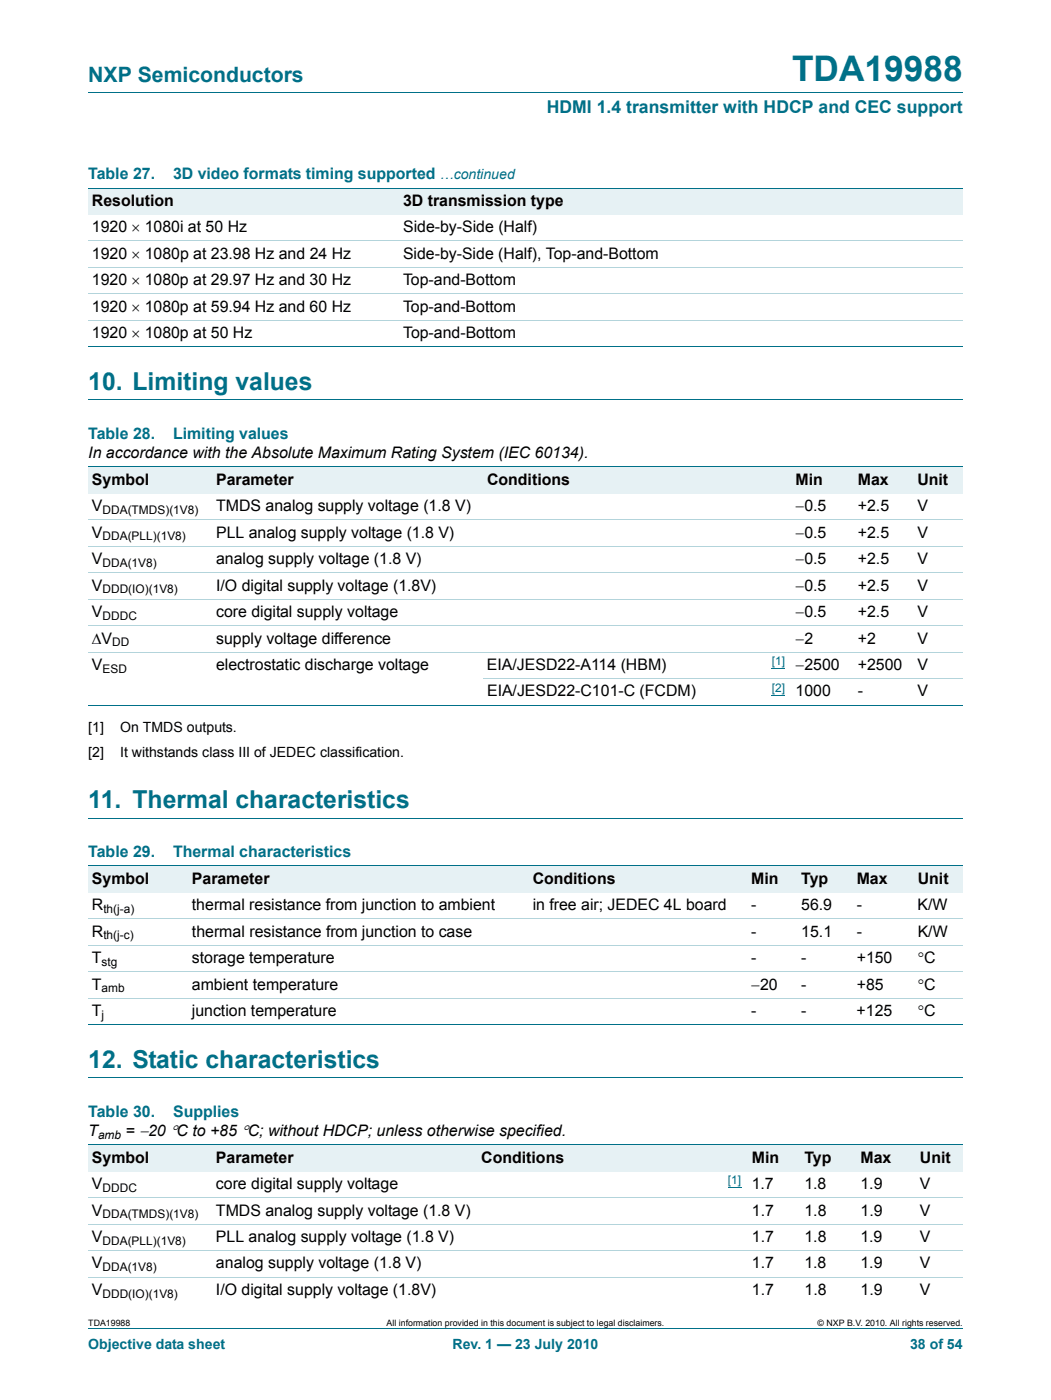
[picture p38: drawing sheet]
<svg xmlns="http://www.w3.org/2000/svg" width="210mm" height="280mm" viewBox="0 0 210 280" stroke-linecap="round" stroke-linejoin="round" font-family="sans-serif">
<defs><g id="words">
<text font-size="7" fill="#007088" x="158.2" y="16.2">TDA19988</text>
<g font-size="4.9" fill="#007088">
<text x="17.6" y="77.9">10. Limiting values</text>
<text x="17.6" y="161.5">11. Thermal characteristics</text>
<text x="17.6" y="213.4">12. Static characteristics</text>
</g>
<text font-size="4.2" fill="#007088" x="17.6" y="16.4">NXP Semiconductors</text>
<text font-size="3.5" fill="#007088" x="109.2" y="22.6">HDMI 1.4 transmitter with HDCP and CEC support</text>
<g font-size="3.2" fill="#007088">
<text x="17.6" y="35.8">Table 27.</text>
<text x="34.6" y="35.8">3D video formats timing supported</text>
<text x="17.6" y="87.7">Table 28.</text>
<text x="34.6" y="87.7">Limiting values</text>
<text x="17.6" y="171.3">Table 29.</text>
<text x="34.6" y="171.3">Thermal characteristics</text>
<text x="17.6" y="223.1">Table 30.</text>
<text x="34.6" y="223.1">Supplies</text>
</g>
<g font-size="3.2">
<text x="18.4" y="41.1">Resolution</text>
<text x="80.5" y="41.1">3D transmission type</text>
<text x="18.4" y="46.4">1920 × 1080i at 50 Hz</text>
<text x="80.5" y="46.4">Side-by-Side (Half)</text>
<text x="18.4" y="51.7">1920 × 1080p at 23.98 Hz and 24 Hz</text>
<text x="80.5" y="51.7">Side-by-Side (Half), Top-and-Bottom</text>
<text x="18.4" y="57">1920 × 1080p at 29.97 Hz and 30 Hz</text>
<text x="80.5" y="57">Top-and-Bottom</text>
<text x="18.4" y="62.3">1920 × 1080p at 59.94 Hz and 60 Hz</text>
<text x="80.5" y="62.3">Top-and-Bottom</text>
<text x="18.4" y="67.5">1920 × 1080p at 50 Hz</text>
<text x="80.5" y="67.5">Top-and-Bottom</text>
<text x="17.6" y="91.5">In accordance with the Absolute Maximum Rating System (IEC 60134).</text>
<text x="18.4" y="96.8">Symbol</text>
<text x="43.2" y="96.8">Parameter</text>
<text x="97.3" y="96.8">Conditions</text>
<text x="158.9" y="96.8">Min</text>
<text x="171.3" y="96.8">Max</text>
<text x="183.2" y="96.8">Unit</text>
<text x="18.4" y="107.4">V</text>
<text x="18.4" y="102.1">V</text>
<text x="43.2" y="102.1">TMDS analog supply voltage (1.8 V)</text>
<text x="43.2" y="107.4">PLL analog supply voltage (1.8 V)</text>
<text x="158.9" y="102.1">−0.5</text>
<text x="158.9" y="107.4">−0.5</text>
<text x="171.3" y="102.1">+2.5</text>
<text x="171.3" y="107.4">+2.5</text>
<text x="183.2" y="102.1">V</text>
<text x="183.2" y="107.4">V</text>
<text x="18.4" y="112.7">V</text>
<text x="43.2" y="112.7">analog supply voltage (1.8 V)</text>
<text x="158.9" y="112.7">−0.5</text>
<text x="171.3" y="112.7">+2.5</text>
<text x="183.2" y="112.7">V</text>
<text x="18.4" y="118">V</text>
<text x="43.2" y="118">I/O digital supply voltage (1.8V)</text>
<text x="158.9" y="118">−0.5</text>
<text x="171.3" y="118">+2.5</text>
<text x="183.2" y="118">V</text>
<text x="18.4" y="123.3">V</text>
<text x="43.2" y="123.3">core digital supply voltage</text>
<text x="158.9" y="123.3">−0.5</text>
<text x="171.3" y="123.3">+2.5</text>
<text x="183.2" y="123.3">V</text>
<text x="18.4" y="128.6">ΔV</text>
<text x="43.2" y="128.6">supply voltage difference</text>
<text x="158.9" y="128.6">−2</text>
<text x="171.3" y="128.6">+2</text>
<text x="183.2" y="128.6">V</text>
<text x="18.4" y="133.9">V</text>
<text x="43.2" y="133.9">electrostatic discharge voltage</text>
<text x="97.3" y="133.9">EIA/JESD22-A114 (HBM)</text>
<text x="158.9" y="133.9">−2500</text>
<text x="171.3" y="133.9">+2500</text>
<text x="183.2" y="133.9">V</text>
<text x="97.3" y="139.2">EIA/JESD22-C101-C (FCDM)</text>
<text x="158.9" y="139.2">1000</text>
<text x="171.3" y="139.2">-</text>
<text x="183.2" y="139.2">V</text>
<text x="18.4" y="176.6">Symbol</text>
<text x="38.3" y="176.6">Parameter</text>
<text x="106.4" y="176.6">Conditions</text>
<text x="150" y="176.6">Min</text>
<text x="160" y="176.6">Typ</text>
<text x="171.1" y="176.6">Max</text>
<text x="183.3" y="176.6">Unit</text>
<text x="18.4" y="181.9">R</text>
<text x="38.3" y="181.9">thermal resistance from junction to ambient</text>
<text x="106.4" y="181.9">in free air; JEDEC 4L board</text>
<text x="150" y="181.9">-</text>
<text x="160" y="181.9">56.9</text>
<text x="171.1" y="181.9">-</text>
<text x="183.3" y="181.9">K/W</text>
<text x="18.4" y="187.2">R</text>
<text x="38.3" y="187.2">thermal resistance from junction to case</text>
<text x="150" y="187.2">-</text>
<text x="160" y="187.2">15.1</text>
<text x="171.1" y="187.2">-</text>
<text x="183.3" y="187.2">K/W</text>
<text x="18.4" y="192.4">T</text>
<text x="18.4" y="197.7">T</text>
<text x="38.3" y="192.4">storage temperature</text>
<text x="38.3" y="197.7">ambient temperature</text>
<text x="150" y="192.4">-</text>
<text x="150" y="197.7">−20</text>
<text x="160" y="192.4">-</text>
<text x="160" y="197.7">-</text>
<text x="171.1" y="192.4">+150</text>
<text x="171.1" y="197.7">+85</text>
<text x="183.3" y="192.4">°C</text>
<text x="183.3" y="197.7">°C</text>
<text x="18.4" y="203">T</text>
<text x="38.3" y="203">junction temperature</text>
<text x="150" y="203">-</text>
<text x="160" y="203">-</text>
<text x="171.1" y="203">+125</text>
<text x="183.3" y="203">°C</text>
<text x="17.6" y="227">T</text>
<text x="25.1" y="227">= −20 °C to +85 °C; without HDCP; unless otherwise specified.</text>
<text x="18.4" y="232.3">Symbol</text>
<text x="43.1" y="232.3">Parameter</text>
<text x="96.1" y="232.3">Conditions</text>
<text x="150.1" y="232.3">Min</text>
<text x="160.7" y="232.3">Typ</text>
<text x="171.9" y="232.3">Max</text>
<text x="183.7" y="232.3">Unit</text>
<text x="18.4" y="237.6">V</text>
<text x="43.1" y="237.6">core digital supply voltage</text>
<text x="150.1" y="237.6">1.7</text>
<text x="160.7" y="237.6">1.8</text>
<text x="171.9" y="237.6">1.9</text>
<text x="183.7" y="237.6">V</text>
<text x="18.4" y="242.9">V</text>
<text x="43.1" y="242.9">TMDS analog supply voltage (1.8 V)</text>
<text x="150.2" y="242.9">1.7</text>
<text x="160.7" y="242.9">1.8</text>
<text x="171.9" y="242.9">1.9</text>
<text x="183.7" y="242.9">V</text>
<text x="18.4" y="248.2">V</text>
<text x="43.1" y="248.2">PLL analog supply voltage (1.8 V)</text>
<text x="150.2" y="248.2">1.7</text>
<text x="160.7" y="248.2">1.8</text>
<text x="171.9" y="248.2">1.9</text>
<text x="183.7" y="248.2">V</text>
<text x="18.4" y="253.5">V</text>
<text x="43.1" y="253.5">analog supply voltage (1.8 V)</text>
<text x="150.1" y="253.5">1.7</text>
<text x="160.7" y="253.5">1.8</text>
<text x="171.9" y="253.5">1.9</text>
<text x="183.7" y="253.5">V</text>
<text x="18.4" y="258.8">V</text>
<text x="43.1" y="258.8">I/O digital supply voltage (1.8V)</text>
<text x="150.2" y="258.8">1.7</text>
<text x="160.7" y="258.8">1.8</text>
<text x="171.9" y="258.8">1.9</text>
<text x="183.7" y="258.8">V</text>
</g>
<g font-size="2.8" fill="#007088">
<text x="87.8" y="35.8">…continued</text>
<text x="17.6" y="269.5">Objective data sheet</text>
<text x="90.4" y="269.5">Rev. 1 — 23 July 2010</text>
<text x="181.8" y="269.5">38 of 54</text>
</g>
<g font-size="2.8">
<text x="17.6" y="146.3">[1]</text>
<text x="24" y="146.3">On TMDS outputs.</text>
<text x="17.6" y="151.3">[2]</text>
<text x="24" y="151.3">It withstands class III of JEDEC classification.</text>
</g>
<g font-size="2.4">
<text x="20.5" y="102.7">DDA(TMDS)(1V8)</text>
<text x="20.5" y="108">DDA(PLL)(1V8)</text>
<text x="20.5" y="113.3">DDA(1V8)</text>
<text x="20.5" y="118.6">DDD(IO)(1V8)</text>
<text x="20.5" y="123.9">DDDC</text>
<text x="22.4" y="129.2">DD</text>
<text x="20.5" y="134.5">ESD</text>
<text x="20.6" y="182.4">th(j-a)</text>
<text x="20.6" y="187.7">th(j-c)</text>
<text x="20.3" y="193">stg</text>
<text x="20.3" y="198.3">amb</text>
<text x="20.3" y="203.6">j</text>
<text x="19.6" y="227.6">amb</text>
<text x="20.5" y="238.2">DDDC</text>
<text x="20.5" y="243.5">DDA(TMDS)(1V8)</text>
<text x="20.5" y="248.8">DDA(PLL)(1V8)</text>
<text x="20.5" y="254">DDA(1V8)</text>
<text x="20.5" y="259.3">DDD(IO)(1V8)</text>
</g>
<g font-size="2.4" fill="#00f">
<text x="154.1" y="132.9">[1]</text>
<text x="154.1" y="138.2">[2]</text>
<text x="145.4" y="236.6">[1]</text>
</g>
<g font-size="1.8">
<text x="17.6" y="264.9">TDA19988</text>
<text x="77.2" y="264.9">All information provided in this document is subject to legal disclaimers.</text>
<text x="163.3" y="264.9">© NXP B.V. 2010. All rights reserved.</text>
</g>
</g></defs>
<path d="M17.6 18.5h174.7M17.6 79.9h174.7M17.6 163.5h174.7M17.6 215.4h174.7M17.6 265.5h174.7" fill="none" stroke="#007088" stroke-width=".2"/>
<g fill="#e6f1f4">
<path d="M17.6 37.6h62.2v5.3h-62.2z"/>
<path d="M79.8 37.6h112.5v5.3h-112.5z"/>
</g>
<path d="M17.6 37.6h174.7M17.6 69.3h174.7" fill="none" stroke="#007088" stroke-width=".2"/>
<path d="M17.6 48.2h174.7M17.6 53.4h174.7M17.6 58.7h174.7M17.6 64h174.7" fill="none" stroke="#b3d4db" stroke-width=".2"/>
<g fill="#e6f1f4">
<path d="M17.6 93.3h24.8v5.3h-24.8z"/>
<path d="M42.4 93.3h54.2v5.3h-54.2z"/>
<path d="M96.6 93.3h56v5.3h-56z"/>
<path d="M152.6 93.3h18v5.3h-18z"/>
<path d="M170.6 93.3h11.9v5.3h-11.9z"/>
<path d="M182.5 93.3h9.8v5.3h-9.8z"/>
</g>
<path d="M154.1 133.6h2.7M154.1 138.9h2.7" fill="none" stroke="#00f" stroke-width=".2"/>
<path d="M17.6 93.3h174.7M17.6 140.9h174.7" fill="none" stroke="#007088" stroke-width=".2"/>
<path d="M17.6 103.9h174.7M17.6 109.2h174.7M17.6 114.5h174.7M17.6 119.8h174.7M17.6 125.1h174.7M17.6 130.3h174.7M96.6 135.6h95.7" fill="none" stroke="#b3d4db" stroke-width=".2"/>
<g fill="#e6f1f4">
<path d="M17.6 173h20v5.3h-20z"/>
<path d="M37.6 173h68.1v5.3h-68.1z"/>
<path d="M105.7 173h43.6v5.3h-43.6z"/>
<path d="M149.3 173h10v5.3h-10z"/>
<path d="M159.3 173h11.1v5.3h-11.1z"/>
<path d="M170.4 173h12.2v5.3h-12.2z"/>
<path d="M182.6 173h9.7v5.3h-9.7z"/>
</g>
<path d="M17.6 173h174.7M17.6 204.8h174.7" fill="none" stroke="#007088" stroke-width=".2"/>
<path d="M17.6 183.6h174.7M17.6 188.9h174.7M17.6 194.2h174.7M17.6 199.5h174.7" fill="none" stroke="#b3d4db" stroke-width=".2"/>
<g fill="#e6f1f4">
<path d="M17.6 228.8h24.8v5.3h-24.8z"/>
<path d="M42.4 228.8h53v5.3h-53z"/>
<path d="M95.4 228.8h39.2v5.3h-39.2z"/>
<path d="M134.6 228.8h25.4v5.3h-25.4z"/>
<path d="M160 228.8h11.2v5.3h-11.2z"/>
<path d="M171.2 228.8h11.8v5.3h-11.8z"/>
<path d="M183 228.8h9.3v5.3h-9.3z"/>
</g>
<path d="M145.4 237.3h2.6" fill="none" stroke="#00f" stroke-width=".2"/>
<path d="M17.6 228.8h174.7" fill="none" stroke="#007088" stroke-width=".2"/>
<path d="M17.6 239.4h174.7M17.6 244.6h174.7M17.6 249.9h174.7M17.6 255.2h174.7" fill="none" stroke="#b3d4db" stroke-width=".2"/>
<use href="#words"/>
</svg>
